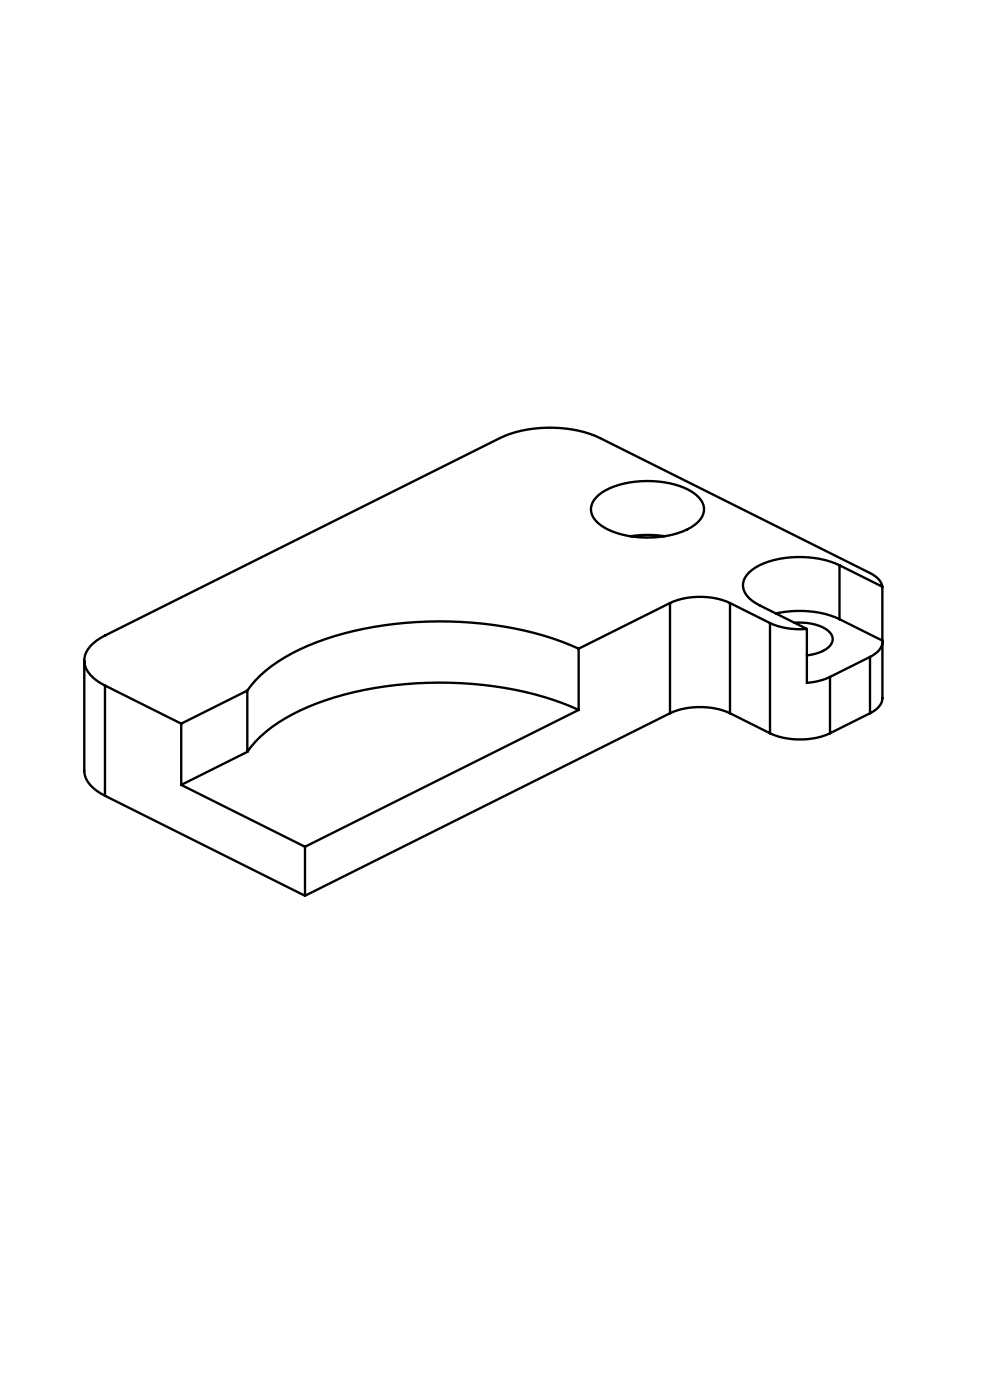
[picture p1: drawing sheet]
<svg xmlns="http://www.w3.org/2000/svg" width="210mm" height="297mm" viewBox="0 0 210 297" stroke-linecap="round" stroke-linejoin="round" font-family="sans-serif">
<g fill="none" stroke="#000" stroke-width=".5">
<path d="M126.4 105.6a14.5 14.5 0 0 1 9.6-3.5 18.2 18.2 0 0 1 11.6 2.8 3.7 3.7 0 0 1-.2 6.4 19.3 19.3 0 0 1-14.1 2.4 11.2 11.2 0 0 1-7.4-3.9 3.3 3.3 0 0 1 .5-4.2zM133.7 113.8l3.5-.3 3.8 .3M178.1 119.9a21 21 0 0 0-17.8 .5 4.2 4.2 0 0 0-2.6 4.7 6.2 6.2 0 0 0 3.4 3.3l10.1 5M178.1 119.9l9.1 4.6M178.1 119.9v11.5M122.7 137.6a74.8 74.8 0 0 0-36.5-5.5 62.8 62.8 0 0 0-25.8 7.4 24.8 24.8 0 0 0-7.9 7M122.7 137.6v13M142.1 127.9a16 16 0 0 1 12.7 0M142.1 127.9l-19.4 9.7M142.1 127.9v23.4M154.8 127.9l8.5 4.3M154.8 127.9v23.4"/>
<path d="M163.3 132.2a15.5 15.5 0 0 0 7.9 1.2M163.3 132.2v23.4M164.6 130.1a21.7 21.7 0 0 1 13.5 1.3M168.5 132.1a9.8 9.8 0 0 1 7.5 2.1 2.21 2.21 0 0 1-.8 3.5l-2.1 1-1.9 .3M171.2 133.4v11.5a13.7 13.7 0 0 0 4.9-1.3M178.1 131.4l9.1 4.5M184.5 139.4l-8.4 4.2M184.5 139.4v11.9M187.2 124.5a4.2 4.2 0 0 0-2.7-2.9l-57.2-28.7a26.7 26.7 0 0 0-21.2 0l-83.8 41.9a6.9 6.9 0 0 0-4.4 5 5.8 5.8 0 0 0 3.4 5.1l1 .5M187.2 135.9a3.7 3.7 0 0 1-2.7 3.5M187.2 124.5v11.4M187.2 136.2v11.9a3.7 3.7 0 0 1-2.7 3.2"/>
<path d="M17.9 140.1v23.4a5.9 5.9 0 0 0 3.4 4.8l1 .5M22.3 145.4l16.1 8.1M22.3 145.4v23.4M38.4 153.5v13M52.5 146.5l-14.1 7M52.5 159.5l-14.1 7M52.5 146.5v13M122.7 150.6a74.8 74.8 0 0 0-36.5-5.5 62.8 62.8 0 0 0-25.8 7.3 24.8 24.8 0 0 0-7.9 7.1M122.7 150.6l-58 29M142.1 151.3a16 16 0 0 1 12.7 0M142.1 151.3l-77.4 38.7M154.8 151.3l8.5 4.3"/>
<path d="M163.3 155.6a16 16 0 0 0 12.8 0M176.1 143.6v12M184.5 151.3l-8.4 4.3M22.3 168.8l42.4 21.2M38.4 166.5l26.3 13.1M64.7 179.6v10.4"/>
</g>
</svg>
